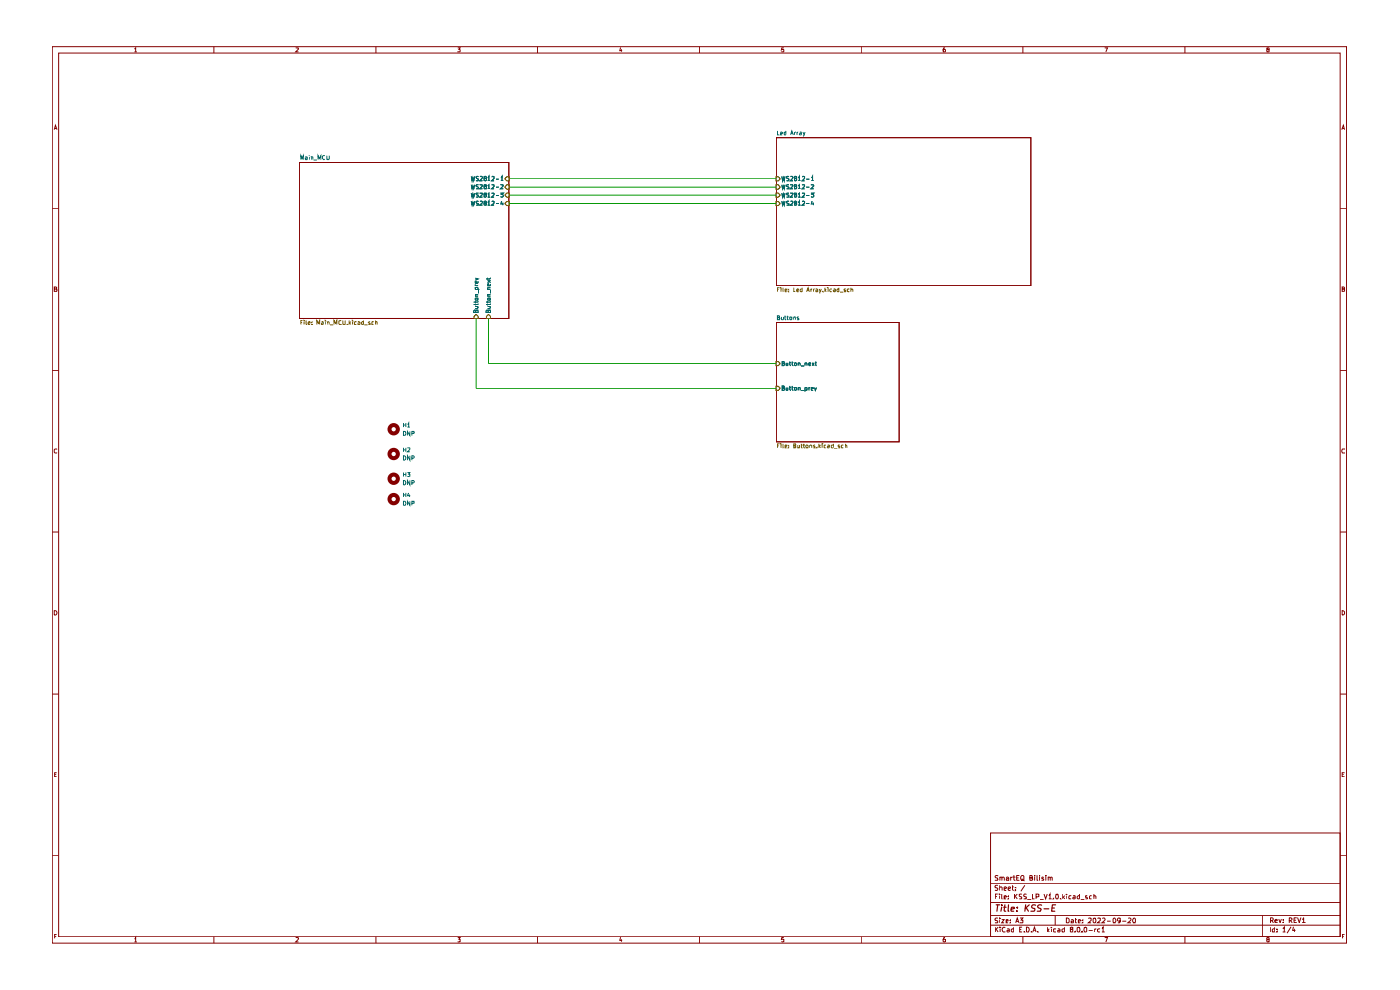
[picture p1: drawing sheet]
<svg xmlns="http://www.w3.org/2000/svg" width="297mm" height="210mm" viewBox="0 0 297 210" stroke-linecap="round" stroke-linejoin="round" font-family="sans-serif">
<g fill="none" stroke="#840000" stroke-width=".21">
<path d="M11.1 9.9h274.6v190.2h-274.6zM12.4 11.3h271.9v187.4h-271.9zM28.5 10.4l.3-.2v.8M28.5 11h.5M45.4 9.9v1.4M62.8 10.2h.4l.1 .2-.6 .6h.6M79.8 9.9v1.4M97.1 10.2h.5l-.2 .3 .2 .1v.3h-.5M114 9.9v1.4M131.7 10.1l-.2 .6h.5M131.9 10.4v.6M148.4 9.9v1.4"/>
<path d="M166.3 10.2h-.4l-.1 .4 .4-.1 .1 .4h-.5M182.7 9.9v1.4M200.5 10.2h-.3l-.1 .6v.2l.5-.1-.1-.4h-.4v.2M217 9.9v1.4M234.4 10.2h.5l-.3 .8M251.4 9.9v1.4M268.9 10.5l-.2-.2 .1-.1h.3l.1 .2-.5 .3 .1 .3 .4-.1v-.3l-.1-.1M11.5 27.5l.3-.9 .3 .9M11.6 27.3h.4M284.6 27.5l.4-.9 .2 .9M284.7 27.3h.5M11.1 44.3h1.3"/>
<path d="M284.3 44.3h1.4M11.1 78.6h1.3M11.5 61.3h.4l.1-.3-.5-.1v.9h.5l.1-.3-.3-.2M284.3 78.6h1.4M284.7 61.3h.5v-.3l-.1-.1h-.4v.9h.5v-.4l-.1-.1M12.1 95.3l-.4-.1-.2 .2v.5l.2 .2 .4-.1M285.2 95.3l-.4-.1-.2 .4 .2 .5 .4-.1M11.1 112.9h1.3M284.3 112.9h1.4M11.5 129.5a.48 .48 0 0 1 .6 .5 .48 .48 0 0 1-.6 .5zM284.7 129.5l.5 .3v.4l-.3 .3h-.2zM11.1 147.2h1.3"/>
<path d="M284.3 147.2h1.4M11.6 164.3h.3M12 163.9h-.4v.9h.4M210.1 176.7h74.2v22h-74.2zM284.7 164.3h.4M285.2 163.9h-.5v.9h.5M11.1 181.5h1.3M11.6 198.6h.3M12 198.2h-.4v.8M28.5 199.1l.3-.2v.9M28.5 199.8h.5M45.4 198.7v1.4"/>
<path d="M62.8 199l.4-.1 .1 .2-.6 .7h.6M79.8 198.7v1.4M97.1 198.9h.5l-.2 .3 .2 .1v.4h-.5M114 198.7v1.4M131.7 198.8l-.2 .7h.5M131.9 199.2v.6M148.4 198.7v1.4M166.3 198.9h-.4l-.1 .4h.5v.4h-.5M182.7 198.7v1.4M200.5 198.9h-.3a.72 .72 0 0 0 0 .9l.4-.1v-.4l-.4-.1-.1 .2M210.1 196.3h74.2M210.1 194.2h74.2"/>
<path d="M210.1 191.4h74.2M210.1 187.4h74.2M211.2 196.7v1M211.2 190.2h.3M211.3 197.1l.4 .6M211.7 194.8l-.4-.1-.2 .3 .1 .2 .5 .2v.3h-.6M211.7 189.6h-.5v1.1M211.7 187.9h-.5a.44 .44 0 0 0 0 .4 .44 .44 0 0 0 .5 .2l-.2 .4-.4-.1M211.7 185.8l-.4-.1-.2 .2v.1l.4 .2 .2 .3-.1 .2h-.5M211.7 196.7l-.5 .6M212 189.6v.1M212 190v.7"/>
<path d="M212.1 194.7v.1M212.1 188.3l.2-.2 .3 .2v.6M212.1 187.8v1.1M212.1 195.1v.6M212.1 186.1h.4v.6M212.1 186v.7M212.2 196.7v.1M212.2 197v.7M212.5 195.1h.5l-.5 .6h.5M212.5 189.6v1l.2 .1M212.5 186.2l.4-.2 .2 .2v.5M213 190.3l.5-.1-.1-.2-.4 .1v.6h.4"/>
<path d="M213 188.5l.5-.1-.1-.3-.4 .1v.6h.4M213.3 196.8a.51 .51 0 0 0-.7 .2 .51 .51 0 0 0 .2 .7l.5-.1M213.4 195.4l.5-.1-.1-.2-.4 .1v.5h.5M213.5 186.1l.3-.1 .2 .2v.5h-.5v-.3l.5-.1M213.7 197.1h.4v.6h-.4l-.1-.3 .5-.1M213.9 188.5l.5-.1v-.2l-.4-.1-.1 .2v.4l.1 .2 .4-.1M213.9 190.6v.1M213.9 190.1v.1M214.4 195.7h.1M214.4 195.2h.1M214.4 186v.7M214.7 188.1h.3"/>
<path d="M214.8 186l-.4 .2M214.8 187.8v.9l.2 .2M214.9 186h.4M215 196.7v1h-.3l-.2-.2v-.3l.3-.2 .2 .1M215.1 185.7v.9l.2 .1M215.2 189.6v1.1M215.4 188.7v.2M215.4 188.2v.1M215.4 190.2l.4 .5M215.5 195.7l.3-1 .3 1M215.6 195.5h.5M215.7 186.2h.3"/>
<path d="M215.8 189.6l-.6 .6M216.2 185.7h-.5v1h.5M216.3 197.2h.4M216.4 194.7h.6l-.3 .5h.3v.5h-.6M216.6 185.9l.2-.2 .4 .2-.1 .8h-.4l-.2-.3zM216.7 189.7h-.5v.4l.5 .2v.4h-.5M216.8 186.5l.5 .3M216.8 196.7h-.5v1h.5M217 198.7v1.4M217.2 197.6v.1M217.4 187.8l-.8 1.3M217.8 196.7a.59 .59 0 0 1 .5 .3 .59 .59 0 0 1-.1 .7h-.4z"/>
<path d="M217.8 189.7h-.6v.5h.5l.1 .3-.1 .2h-.5M217.9 190.8h.9M218.5 186.2l.5-.1v-.3l-.5-.1v1h.5l.1-.3-.3-.2M218.8 197.6v.1M219 189.6v1.1h.5M219.1 197.7l.4-1 .3 1M219.2 197.4h.5M219.5 185.7v.1M219.5 186v.7M219.8 190.2h.6v-.5l-.6-.1v1.1M220 185.7v1h.2M220.1 197.6v.1"/>
<path d="M220.5 185.7v.1M220.5 186v.7M220.6 190.8h.8M221.4 186.1h-.4v.3l.4 .2v.1h-.4M221.5 189.6l.3 1.1 .4-1.1M221.9 185.7v.1M221.9 186v.7M222.2 196.7v1M222.3 197.4l.3 .3M222.4 186.1l.2-.1 .2 .2v.5M222.4 186v.7M222.5 190l.3-.4v1.1"/>
<path d="M222.5 190.7h.6M222.6 197l-.4 .4M222.8 186.2l.2-.2 .2 .1v.6M223.1 196.7v.1M223.1 197v.7M223.5 190.6v.1M223.9 194.2v2.1M224 197.1h-.5v.5l.5 .1M224 189.7l.2-.1a.53 .53 0 0 1 .3 .6 .53 .53 0 0 1-.4 .5l-.2-.4zM224.4 197.1l.3-.1 .2 .2v.5h-.5v-.3l.5-.1M225 190.6v.1M225.5 189.6v1.1"/>
<path d="M225.5 190.3l.4 .4M225.8 196.7v1h-.4l-.1-.5 .2-.2 .3 .1M225.9 190l-.4 .4M226.2 194.7l.6 .3v.6l-.2 .1h-.4zM226.3 189.6v.1M226.3 190v.7M227.2 195.2l.4-.1 .1 .1v.5h-.5v-.3l.5-.1M227.2 197.1l-.1-.1v-.2h.5l-.1 .3-.4 .1v.4l.4 .1 .1-.5-.2-.1M227.2 190.1l-.3-.1-.2 .2 .1 .5h.4M227.7 190.1h.4v.6h-.4v-.4l.4-.1M228.1 197.6v.1M228.1 195.1h.3"/>
<path d="M228.2 194.7v1h.2M228.5 196.8l.3-.1a.53 .53 0 0 1 .3 .5 .53 .53 0 0 1-.4 .5l-.2-.2zM228.8 195.4l.5-.1-.2-.2-.3 .1v.5h.4M229 189.6v1.1h-.3l-.2-.5 .3-.2 .2 .1M229.3 190.8h.7M229.5 197.6v.1M229.7 195.7h.1M229.7 195.2h.1M230 196.8l.3-.1 .2 .1v.7l-.1 .2-.4-.1zM230.6 190.1l-.2-.1-.1 .3h.2l.2 .3-.4 .1M230.9 194.8h.6v.4l-.6 .5h.6M231 197.4h.8"/>
<path d="M231.6 190.1l-.3-.1-.2 .2v.4l.5 .1M232 194.8l.2-.1a.53 .53 0 0 1 .3 .6 .53 .53 0 0 1-.4 .4l-.2-.1zM232.1 190.2l.1-.2 .3 .2v.5M232.1 189.6v1.1M232.2 197v.7M232.6 197l-.4 .2M232.8 194.8h.6v.4l-.6 .5h.6M233.3 197.1l-.2-.1-.3 .2v.3l.2 .2h.3M233.8 196.9l.2-.2v1M233.8 197.7h.6M233.8 194.8l.5-.1 .1 .4-.6 .6h.6M234.4 198.9h.5l-.3 .9"/>
<path d="M234.9 195.4h.7M236.2 194.8l.3-.1 .2 .5-.1 .5h-.4l-.1-.1zM237.7 195.2l-.2 .2-.4-.1v-.5h.6v.8l-.2 .1h-.4M238.1 195.4h.8M239.3 194.8a.33 .33 0 0 1 .5 0 .33 .33 0 0 1 .1 .4l-.6 .5h.6M240.5 194.7l.4 .3-.1 .7h-.4l-.1-.3zM251.4 198.7v1.4M267.8 194.2v4.5M268.9 199.3l-.2-.2 .1-.2h.3l.1 .3-.4 .1-.1 .2 .2 .3 .3-.1v-.3l-.1-.1M269.5 196.7v1M269.5 195.3l.5-.1v-.4l-.5-.1v1M269.8 195.3l.3 .4"/>
<path d="M270.4 196.7v1h-.4l-.1-.5 .3-.2 .2 .1M270.5 195.4l.5-.1v-.2l-.4-.1-.1 .2v.5h.5M270.9 197.6v.1M270.9 197.1v.1M271.3 195l.3 .7 .2-.7M272.1 196.9l.4-.2v1M272.1 197.7h.6M272.2 195.6v.1M272.2 195.1v.1M273.5 195.3h.3l.3-.3-.1-.2-.5-.1v1M273.8 195.3l.3 .4M273.9 196.6l-.9 1.3"/>
<path d="M274.4 196.6l-.2 .8h.6M274.5 195.2h.4M274.7 197v.7M275 194.7h-.5v1h.5M275.3 194.7l.3 1 .4-1M276.3 195l.3-.3v1M276.3 195.7h.6M284.3 181.5h1.4M284.8 198.6h.3M285.2 198.2h-.4v.8"/>
</g>
<g fill="none" stroke="#840000" stroke-width=".25">
<path d="M211.3 191.9h.8M211.7 191.9l-.2 1.4M212.5 191.9v.2M212.5 192.4l-.2 .9M212.9 192.4h.5M213.2 191.9l-.2 1.2 .1 .2h.3M213.9 191.9v1.4h.1M214.5 192.9l.7-.2-.1-.3h-.5l-.1 .7v.2h.5M215.7 193.2v.1M215.8 192.4v.2M217.6 191.9l-.2 1.4M217.7 192.5l.5 .8"/>
<path d="M218.3 191.9l-.8 .8M219.7 192l-.6-.1-.2 .3a.59 .59 0 0 0 .6 .6l-.1 .5h-.7M221 192a.6 .6 0 0 0-.9 .2l.1 .3 .5 .2 .2 .2-.2 .4h-.7M221.5 192.8h1M223.2 192.6h.5M223.9 191.9h-.6l-.2 1.4h.7"/>
</g>
<path d="M164.7 76.7h.4l.4 .4-.4 .4h-.4z" fill="#fff"/>
<path d="M164.7 76.7h.4l.4 .4-.4 .4h-.4z" fill="none" stroke="#725600" stroke-width=".21"/>
<g fill="none" stroke="#006464" stroke-width=".21">
<path d="M165.9 77.1l.5-.1-.1-.3h-.4v.8h.4l.1-.1v-.3h-.2M166.8 77v.5h.3M167.1 77v.5M167.5 77h.3M167.5 76.7v.7l.3 .1M168 77h.3M168.1 76.7v.7l.2 .1M168.6 77h.2l.2 .1-.2 .4h-.2zM169.3 77h.3l.2 .1v.4M169.3 77v.5M169.9 77.6h.7M170.8 77h.2l.2 .1v.4"/>
<path d="M170.8 77v.5M171.5 77.3l.5-.1-.1-.2-.4 .1v.3l.2 .1h.3M172.3 77l.4 .5M172.7 77l-.4 .5M172.9 77h.3M173.1 76.7v.8h.1"/>
</g>
<path d="M164.7 82h.4l.4 .4-.4 .4h-.4z" fill="#fff"/>
<path d="M164.7 82h.4l.4 .4-.4 .4h-.4z" fill="none" stroke="#725600" stroke-width=".21"/>
<g fill="none" stroke="#006464" stroke-width=".21">
<path d="M165.9 82.3h.4l.1-.3-.5-.1v.9h.4l.1-.3-.2-.2M166.8 82.2v.5h.3M167.1 82.2v.6M167.5 82.2h.3M167.5 81.9v.7l.3 .2M168 82.2h.3M168.1 81.9v.7l.2 .2M168.6 82.2h.3l.1 .2-.2 .4-.2-.1zM169.3 82.3h.5v.5M169.3 82.2v.6M169.9 82.9h.7M170.8 82.7h.4l-.1-.5h-.3v.9"/>
<path d="M171.6 82.2v.6M171.9 82.2l-.3 .2M172.1 82.5l.4-.1v-.2h-.4v.5h.4M172.8 82.2l.2 .6 .2-.6"/>
</g>
<g fill="#fff">
<path d="M164.6 68.4h26.1v25.3h-26.1z"/>
<path d="M164.7 37.5h.4l.4 .4-.4 .4h-.4z"/>
</g>
<path d="M164.7 37.5h.4l.4 .4-.4 .4h-.4z" fill="none" stroke="#725600" stroke-width=".21"/>
<path d="M165.9 37.4l.1 .9 .2-.6 .2 .6 .1-.9M167.4 37.5h-.5v.3l.5 .3-.2 .2h-.3M167.7 37.5l.4-.1 .1 .3-.6 .6h.6M168.7 37.8v-.4l.3 .1v.3h-.4l.1 .5h.3v-.4l-.2-.1M169.3 37.7l.3-.3v.9M169.3 38.3h.5M170.2 37.5h.5v.3l-.5 .5h.5M171 38h.7M172.1 37.7l.3-.3v.9M172.1 38.3h.5" fill="none" stroke="#006464" stroke-width=".21"/>
<path d="M164.7 42.8h.4l.4 .4-.4 .4h-.4z" fill="#fff"/>
<path d="M164.7 42.8h.4l.4 .4-.4 .4h-.4z" fill="none" stroke="#725600" stroke-width=".21"/>
<path d="M165.9 42.7l.1 .8 .2-.6 .2 .6 .1-.8M167.4 42.8h-.5v.2l.5 .3-.1 .2h-.4M167.7 42.8l.4-.1 .1 .2-.6 .6h.6M168.7 43.1v-.4l.3 .1v.2l-.4 .1v.4h.3l.1-.3-.2-.1M169.3 42.9l.3-.2v.8M169.3 43.5h.5M170.2 42.8h.5v.3l-.5 .4h.5M171 43.2h.7M172.3 42.7l-.2 .6h.5M172.5 43v.5" fill="none" stroke="#006464" stroke-width=".21"/>
<path d="M164.7 41h.4l.4 .4-.4 .4h-.4z" fill="#fff"/>
<path d="M164.7 41h.4l.4 .4-.4 .4h-.4z" fill="none" stroke="#725600" stroke-width=".21"/>
<path d="M165.9 41l.1 .8 .2-.7 .2 .7 .1-.8M167.4 41l-.5 .1v.1l.4 .2 .1 .3-.2 .1-.3-.1M167.7 41.1l.4-.1 .1 .1-.6 .7h.6M168.7 41.3l-.1-.3h.3l.1 .2-.4 .1 .1 .5 .3-.1v-.3l-.2-.1M169.3 41.1l.3-.1v.8M169.3 41.8h.5M170.2 41.1h.5v.2l-.5 .5h.5M171 41.5h.7M172 41h.6l-.3 .2 .3 .2v.3l-.1 .1-.5-.1" fill="none" stroke="#006464" stroke-width=".21"/>
<path d="M164.7 39.2h.4l.4 .5-.4 .4h-.4z" fill="#fff"/>
<path d="M164.7 39.2h.4l.4 .5-.4 .4h-.4z" fill="none" stroke="#725600" stroke-width=".21"/>
<path d="M165.9 39.2l.1 .8 .2-.6 .2 .6 .1-.8M167.4 39.2l-.5 .1v.2l.5 .3-.1 .2h-.4M167.7 39.3l.4-.1 .1 .2-.6 .6h.6M168.7 39.5l-.1-.3h.3l.1 .2-.4 .2v.4h.3l.1-.4-.2-.1M169.3 39.4l.3-.2v.8M170.2 39.3h.5v.2l-.5 .5h.5M171 39.7h.7M172.1 39.3l.4-.1 .1 .2-.6 .6h.6M169.3 40h.5" fill="none" stroke="#006464" stroke-width=".21"/>
<g fill="#fff">
<path d="M164.6 29.2h54v31.4h-54z"/>
<path d="M107.5 42.8h.4v.8h-.4l-.4-.4z"/>
</g>
<path d="M107.5 42.8h.4v.8h-.4l-.4-.4z" fill="none" stroke="#725600" stroke-width=".21"/>
<path d="M100 42.7l.2 .8 .1-.6 .2 .6 .2-.8M101.5 42.8l-.3-.1-.2 .1 .1 .3 .4 .2-.1 .2h-.4M101.8 42.8l.4-.1 .2 .2-.6 .6h.6M102.9 43.1l-.2-.1v-.2l.3-.1 .2 .2-.5 .3 .1 .3h.3l.1-.3-.2-.1M103.5 42.9l.2-.2v.8M103.5 43.5h.5M104.3 42.8h.5v.3l-.5 .4h.5M105.2 43.2h.6M106.4 42.7l-.1 .6h.5M106.7 43v.5" fill="none" stroke="#006464" stroke-width=".21"/>
<path d="M103.6 66.7l.4 .4v.5h-.8v-.5z" fill="#fff"/>
<path d="M103.6 66.7l.4 .4v.5h-.8v-.5z" fill="none" stroke="#725600" stroke-width=".21"/>
<g fill="none" stroke="#006464" stroke-width=".21">
<path d="M103.5 58.9v.4M103.5 59.4l.5 .5M104 58.9l-.1 .3h-.8M104 59.4l-.5 .5M103.5 65h.5M103.5 63.9v.4M103.5 64.4v.4M103.5 62.8h.5M103.5 61.4h.5M103.5 65.9l.1-.1h.4v.1v.4h-.9v-.4l.2-.1 .2 .1v.4M103.5 63.2h.5v.5h-.5zM104 65v.3l-.1 .1h-.4"/>
<path d="M104 60.3v.3h-.5v-.3l.1-.1 .1 .4M104 64.4v.2h-.9M104 63.9v.2h-.9M104 62.5h-.5v.3M104 61h-.5v.4M104 61.5v.7"/>
</g>
<path d="M101 66.7l.4 .4v.5h-.8v-.5z" fill="#fff"/>
<path d="M101 66.7l.4 .4v.5h-.8v-.5z" fill="none" stroke="#725600" stroke-width=".21"/>
<g fill="none" stroke="#006464" stroke-width=".21">
<path d="M100.8 59l.6 .2-.6 .2M101.3 59.7l.1 .2-.1 .2h-.4l-.1-.4h.2l.1 .4M100.8 63.3l.5-.1 .1 .3-.1 .2h-.4zM100.8 60.4l.2 .2M100.8 65h.6M100.8 63.9v.4M100.8 64.4v.4M100.8 62.8h.6M100.8 60.6h.6M100.9 65.9l.1-.1h.3l.1 .1v.4h-.9v-.4l.2-.1 .2 .1v.4M101.3 65l.1 .3-.1 .1h-.5M101.3 61.4l.1-.3-.1-.1h-.5v.4h.9"/>
<path d="M101.4 64.4l-.1 .2h-.8M101.4 63.9l-.1 .2h-.8M101.4 62.5h-.6l.1 .3M101.5 61.5v.7"/>
</g>
<path d="M107.5 37.5h.4v.8h-.4l-.4-.4z" fill="#fff"/>
<path d="M107.5 37.5h.4v.8h-.4l-.4-.4z" fill="none" stroke="#725600" stroke-width=".21"/>
<path d="M100 37.4l.2 .9 .1-.6 .2 .6 .2-.9M101.5 37.5l-.3-.1-.2 .2 .1 .2 .4 .3-.2 .2h-.3M101.8 37.5l.4-.1 .2 .3-.6 .6h.6M102.9 37.8h-.2v-.3l.3-.1 .2 .3-.5 .2v.4h.2l.3-.1-.2-.4M103.5 37.7l.2-.3v.9M103.5 38.3h.5M104.3 37.5h.5v.3l-.5 .5h.5M105.2 38h.6M106.3 37.7l.2-.3v.9M106.3 38.3h.5" fill="none" stroke="#006464" stroke-width=".21"/>
<path d="M107.5 39.2h.4v.9h-.4l-.4-.4z" fill="#fff"/>
<path d="M107.5 39.2h.4v.9h-.4l-.4-.4z" fill="none" stroke="#725600" stroke-width=".21"/>
<path d="M100 39.2l.2 .8 .1-.6 .2 .6 .2-.8M101.5 39.2h-.4l-.1 .2 .5 .5-.1 .1h-.4M101.8 39.3l.5-.1 .1 .2-.6 .6h.6M102.9 39.5l-.2-.2 .4-.1v.3l-.4 .1 .1 .4h.3l.1-.1-.2-.4M103.5 39.4l.2-.2v.8M104.3 39.3h.5v.2l-.5 .5h.5M105.2 39.7h.6M106.3 39.3l.4-.1 .1 .2-.6 .6h.6M103.5 40h.5" fill="none" stroke="#006464" stroke-width=".21"/>
<path d="M107.5 41h.4v.8h-.4l-.4-.4z" fill="#fff"/>
<path d="M107.5 41h.4v.8h-.4l-.4-.4z" fill="none" stroke="#725600" stroke-width=".21"/>
<path d="M100 41l.2 .8 .1-.7 .2 .7 .2-.8M101.5 41l-.5 .1 .1 .2 .4 .3-.2 .2-.3-.1M101.8 41.1l.5-.1 .1 .1-.6 .7h.6M102.9 41.3l-.2-.2 .4-.1 .1 .1-.5 .3v.3l.2 .1 .3-.1-.2-.4M103.5 41.1l.2-.1v.8M103.5 41.8h.5M104.3 41.1h.5v.2l-.5 .5h.5M105.2 41.5h.6M106.2 41h.6l-.4 .2 .4 .2v.3l-.2 .1-.4-.1" fill="none" stroke="#006464" stroke-width=".21"/>
<path d="M63.5 34.4h44.4v33.1h-44.4z" fill="#fff"/>
<path d="M63.5 34.5h44.4v33.1h-44.4zM164.7 29.2h54v31.4h-54zM164.7 68.4h26v25.3h-26z" fill="none" stroke="#840000" stroke-width=".21"/>
<path d="M164.7 76.7h.4l.4 .4-.4 .4h-.4z" fill="#fff"/>
<path d="M164.7 76.7h.4l.4 .4-.4 .4h-.4z" fill="none" stroke="#725600" stroke-width=".21"/>
<g fill="none" stroke="#006464" stroke-width=".21">
<path d="M165.9 77.1l.5-.1-.1-.3h-.4v.8h.4l.1-.1v-.3h-.2M166.8 77v.5h.3M167.1 77v.5M167.5 77h.3M167.5 76.7v.7l.3 .1M168 77h.3M168.1 76.7v.7l.2 .1M168.6 77h.2l.2 .1-.2 .4h-.2zM169.3 77h.3l.2 .1v.4M169.3 77v.5M169.9 77.6h.7M170.8 77h.2l.2 .1v.4"/>
<path d="M170.8 77v.5M171.5 77.3l.5-.1-.1-.2-.4 .1v.3l.2 .1h.3M172.3 77l.4 .5M172.7 77l-.4 .5M172.9 77h.3M173.1 76.7v.8h.1"/>
</g>
<path d="M164.7 82h.4l.4 .4-.4 .4h-.4z" fill="#fff"/>
<path d="M164.7 82h.4l.4 .4-.4 .4h-.4z" fill="none" stroke="#725600" stroke-width=".21"/>
<g fill="none" stroke="#006464" stroke-width=".21">
<path d="M165.9 82.3h.4l.1-.3-.5-.1v.9h.4l.1-.3-.2-.2M166.8 82.2v.5h.3M167.1 82.2v.6M167.5 82.2h.3M167.5 81.9v.7l.3 .2M168 82.2h.3M168.1 81.9v.7l.2 .2M168.6 82.2h.3l.1 .2-.2 .4-.2-.1zM169.3 82.3h.5v.5M169.3 82.2v.6M169.9 82.9h.7M170.8 82.7h.4l-.1-.5h-.3v.9"/>
<path d="M171.6 82.2v.6M171.9 82.2l-.3 .2M172.1 82.5l.4-.1v-.2h-.4v.5h.4M172.8 82.2l.2 .6 .2-.6"/>
</g>
<path d="M164.7 68.4h26v25.3h-26z" fill="none" stroke="#840000" stroke-width=".21"/>
<path d="M164.7 37.5h.4l.4 .4-.4 .4h-.4z" fill="#fff"/>
<path d="M164.7 37.5h.4l.4 .4-.4 .4h-.4z" fill="none" stroke="#725600" stroke-width=".21"/>
<path d="M165.9 37.4l.1 .9 .2-.6 .2 .6 .1-.9M167.4 37.5h-.5v.3l.5 .3-.2 .2h-.3M167.7 37.5l.4-.1 .1 .3-.6 .6h.6M168.7 37.8v-.4l.3 .1v.3h-.4l.1 .5h.3v-.4l-.2-.1M169.3 37.7l.3-.3v.9M169.3 38.3h.5M170.2 37.5h.5v.3l-.5 .5h.5M171 38h.7M172.1 37.7l.3-.3v.9M172.1 38.3h.5" fill="none" stroke="#006464" stroke-width=".21"/>
<path d="M164.7 42.8h.4l.4 .4-.4 .4h-.4z" fill="#fff"/>
<path d="M164.7 42.8h.4l.4 .4-.4 .4h-.4z" fill="none" stroke="#725600" stroke-width=".21"/>
<path d="M165.9 42.7l.1 .8 .2-.6 .2 .6 .1-.8M167.4 42.8h-.5v.2l.5 .3-.1 .2h-.4M167.7 42.8l.4-.1 .1 .2-.6 .6h.6M168.7 43.1v-.4l.3 .1v.2l-.4 .1v.4h.3l.1-.3-.2-.1M169.3 42.9l.3-.2v.8M169.3 43.5h.5M170.2 42.8h.5v.3l-.5 .4h.5M171 43.2h.7M172.3 42.7l-.2 .6h.5M172.5 43v.5" fill="none" stroke="#006464" stroke-width=".21"/>
<path d="M164.7 41h.4l.4 .4-.4 .4h-.4z" fill="#fff"/>
<path d="M164.7 41h.4l.4 .4-.4 .4h-.4z" fill="none" stroke="#725600" stroke-width=".21"/>
<path d="M165.9 41l.1 .8 .2-.7 .2 .7 .1-.8M167.4 41l-.5 .1v.1l.4 .2 .1 .3-.2 .1-.3-.1M167.7 41.1l.4-.1 .1 .1-.6 .7h.6M168.7 41.3l-.1-.3h.3l.1 .2-.4 .1 .1 .5 .3-.1v-.3l-.2-.1M169.3 41.1l.3-.1v.8M169.3 41.8h.5M170.2 41.1h.5v.2l-.5 .5h.5M171 41.5h.7M172 41h.6l-.3 .2 .3 .2v.3l-.1 .1-.5-.1" fill="none" stroke="#006464" stroke-width=".21"/>
<path d="M164.7 39.2h.4l.4 .5-.4 .4h-.4z" fill="#fff"/>
<path d="M164.7 39.2h.4l.4 .5-.4 .4h-.4z" fill="none" stroke="#725600" stroke-width=".21"/>
<path d="M165.9 39.2l.1 .8 .2-.6 .2 .6 .1-.8M167.4 39.2l-.5 .1v.2l.5 .3-.1 .2h-.4M167.7 39.3l.4-.1 .1 .2-.6 .6h.6M168.7 39.5l-.1-.3h.3l.1 .2-.4 .2v.4h.3l.1-.4-.2-.1M169.3 39.4l.3-.2v.8M170.2 39.3h.5v.2l-.5 .5h.5M171 39.7h.7M172.1 39.3l.4-.1 .1 .2-.6 .6h.6M169.3 40h.5" fill="none" stroke="#006464" stroke-width=".21"/>
<path d="M164.7 29.2h54v31.4h-54z" fill="none" stroke="#840000" stroke-width=".21"/>
<path d="M107.5 42.8h.4v.8h-.4l-.4-.4z" fill="#fff"/>
<path d="M107.5 42.8h.4v.8h-.4l-.4-.4z" fill="none" stroke="#725600" stroke-width=".21"/>
<path d="M100 42.7l.2 .8 .1-.6 .2 .6 .2-.8M101.5 42.8l-.3-.1-.2 .1 .1 .3 .4 .2-.1 .2h-.4M101.8 42.8l.4-.1 .2 .2-.6 .6h.6M102.9 43.1l-.2-.1v-.2l.3-.1 .2 .2-.5 .3 .1 .3h.3l.1-.3-.2-.1M103.5 42.9l.2-.2v.8M103.5 43.5h.5M104.3 42.8h.5v.3l-.5 .4h.5M105.2 43.2h.6M106.4 42.7l-.1 .6h.5M106.7 43v.5" fill="none" stroke="#006464" stroke-width=".21"/>
<path d="M103.6 66.7l.4 .4v.5h-.8v-.5z" fill="#fff"/>
<path d="M103.6 66.7l.4 .4v.5h-.8v-.5z" fill="none" stroke="#725600" stroke-width=".21"/>
<g fill="none" stroke="#006464" stroke-width=".21">
<path d="M103.5 58.9v.4M103.5 59.4l.5 .5M104 58.9l-.1 .3h-.8M104 59.4l-.5 .5M103.5 65h.5M103.5 63.9v.4M103.5 64.4v.4M103.5 62.8h.5M103.5 61.4h.5M103.5 65.9l.1-.1h.4v.1v.4h-.9v-.4l.2-.1 .2 .1v.4M103.5 63.2h.5v.5h-.5zM104 65v.3l-.1 .1h-.4"/>
<path d="M104 60.3v.3h-.5v-.3l.1-.1 .1 .4M104 64.4v.2h-.9M104 63.9v.2h-.9M104 62.5h-.5v.3M104 61h-.5v.4M104 61.5v.7"/>
</g>
<path d="M101 66.7l.4 .4v.5h-.8v-.5z" fill="#fff"/>
<path d="M101 66.7l.4 .4v.5h-.8v-.5z" fill="none" stroke="#725600" stroke-width=".21"/>
<g fill="none" stroke="#006464" stroke-width=".21">
<path d="M100.8 59l.6 .2-.6 .2M101.3 59.7l.1 .2-.1 .2h-.4l-.1-.4h.2l.1 .4M100.8 63.3l.5-.1 .1 .3-.1 .2h-.4zM100.8 60.4l.2 .2M100.8 65h.6M100.8 63.9v.4M100.8 64.4v.4M100.8 62.8h.6M100.8 60.6h.6M100.9 65.9l.1-.1h.3l.1 .1v.4h-.9v-.4l.2-.1 .2 .1v.4M101.3 65l.1 .3-.1 .1h-.5M101.3 61.4l.1-.3-.1-.1h-.5v.4h.9"/>
<path d="M101.4 64.4l-.1 .2h-.8M101.4 63.9l-.1 .2h-.8M101.4 62.5h-.6l.1 .3M101.5 61.5v.7"/>
</g>
<path d="M107.5 37.5h.4v.8h-.4l-.4-.4z" fill="#fff"/>
<path d="M107.5 37.5h.4v.8h-.4l-.4-.4z" fill="none" stroke="#725600" stroke-width=".21"/>
<path d="M100 37.4l.2 .9 .1-.6 .2 .6 .2-.9M101.5 37.5l-.3-.1-.2 .2 .1 .2 .4 .3-.2 .2h-.3M101.8 37.5l.4-.1 .2 .3-.6 .6h.6M102.9 37.8h-.2v-.3l.3-.1 .2 .3-.5 .2v.4h.2l.3-.1-.2-.4M103.5 37.7l.2-.3v.9M103.5 38.3h.5M104.3 37.5h.5v.3l-.5 .5h.5M105.2 38h.6M106.3 37.7l.2-.3v.9M106.3 38.3h.5" fill="none" stroke="#006464" stroke-width=".21"/>
<path d="M107.5 39.2h.4v.9h-.4l-.4-.4z" fill="#fff"/>
<path d="M107.5 39.2h.4v.9h-.4l-.4-.4z" fill="none" stroke="#725600" stroke-width=".21"/>
<path d="M100 39.2l.2 .8 .1-.6 .2 .6 .2-.8M101.5 39.2h-.4l-.1 .2 .5 .5-.1 .1h-.4M101.8 39.3l.5-.1 .1 .2-.6 .6h.6M102.9 39.5l-.2-.2 .4-.1v.3l-.4 .1 .1 .4h.3l.1-.1-.2-.4M103.5 39.4l.2-.2v.8M104.3 39.3h.5v.2l-.5 .5h.5M105.2 39.7h.6M106.3 39.3l.4-.1 .1 .2-.6 .6h.6M103.5 40h.5" fill="none" stroke="#006464" stroke-width=".21"/>
<path d="M107.5 41h.4v.8h-.4l-.4-.4z" fill="#fff"/>
<g fill="none" stroke="#725600" stroke-width=".21">
<path d="M107.5 41h.4v.8h-.4l-.4-.4zM63.8 68.4h.3M64.2 68h-.4v.8M64.5 68v.1M64.5 68.2v.6M64.9 68v.7l.2 .1M65.4 68.6l.4-.1-.1-.3-.3 .2v.3l.4 .1M66.1 68.7v.1M66.1 68.3v.1M67.2 68.8v-.8l.4 .6 .2-.6v.8M68.2 68.3h.4v.5h-.4v-.2l.4-.1M69 68v.1"/>
<path d="M69 68.2v.6M69.4 68.3l.3-.1 .1 .2v.4M69.4 68.2v.6M70 68.9h.7M70.9 68.8v-.8l.3 .6 .3-.6v.8M72.4 68.1l-.3-.1-.2 .2v.5l.1 .1 .4-.1M72.7 68l.1 .8 .4-.1v-.7M73.7 68.7v.1M74.1 68v.8M74.2 68.5l.2 .3M74.4 68.2l-.3 .4M74.8 68v.1"/>
<path d="M74.8 68.2v.6M75.6 68.3h-.4v.4l.4 .1M75.9 68.3l.3-.1 .2 .2v.4h-.5l.1-.3h.4M77.1 68v.8h-.3l-.1-.4 .2-.2 .2 .1M77.3 68.9h.7M78.5 68.3l-.2-.1-.2 .2 .5 .3-.5 .1M79.2 68.3h-.3v.5h.3M79.7 68.3h.3v.5M79.7 68v.8M164.9 61.5h.3M165.3 61h-.4v.9M165.7 61v.1"/>
<path d="M165.7 61.3v.6M166.1 61l.1 .9M166.5 61.6l.4-.1-.1-.2-.3 .1v.4h.4M167.3 61.8v.1M167.3 61.4v.1M168.4 61v.9h.3M169 61.6l.4-.1-.1-.2-.3 .2v.2l.2 .2 .2-.1M170.2 61.4l-.3-.1-.1 .2 .1 .4 .3-.1M170.2 61v.9M171.1 61.9l.3-.9 .3 .9M171.2 61.6h.4M172 61.3v.6"/>
<path d="M172.3 61.3l-.3 .2M172.5 61.3v.6M172.8 61.3l-.3 .2M173.1 61.4l.2-.1 .2 .2v.4M173.5 61.5l-.4 .1v.3l.4-.1M173.8 61.3l.2 .6M174.2 61.3l-.4 .8M174.6 61.8v.1M175 61v.9M175.1 61.5l.2 .4M175.3 61.3l-.3 .3M175.7 61v.1"/>
<path d="M175.7 61.3v.6M176.4 61.4l-.2-.1-.2 .2 .2 .4 .2-.1M176.9 61.4h.3v.5M177.2 61.5l-.4 .1 .1 .3 .3-.1M178 61.4l-.3-.1-.2 .2 .2 .4 .3-.1M178 61v.9M178.2 62h.7M179.3 61.4h-.2v.2l.3 .1-.1 .2-.2-.1M180.2 61.4h-.5v.4h.5M180.5 61.4l.3-.1 .1 .2v.4M180.5 61v.9M164.9 94.6h.3"/>
<path d="M165.3 94.1h-.4v.9M165.7 94.1v.1M165.7 94.4v.6M166.1 94.1l.1 .9M166.5 94.7h.4l-.1-.3-.3 .1v.5h.4M167.3 94.9v.1M167.3 94.5v.1M168.4 94.6l.4-.2-.1-.3h-.3v.9h.3l.1-.3-.1-.1M169.2 94.4v.6l.4-.1M169.6 94.4v.6M169.9 94.4h.4M170 94.1v.8l.3 .1"/>
<path d="M170.4 94.4h.4M170.5 94.1v.8l.3 .1M170.9 94.6l.2-.2 .3 .2v.4h-.4zM171.8 94.5l.2-.1 .2 .2v.4M171.8 94.4v.6M172.9 94.5l-.2-.1-.2 .2 .4 .1v.3h-.4M173.3 94.9v.1M173.7 94.1v.9M173.8 94.7l.3 .3M174.1 94.4l-.4 .3M174.4 94.1v.1M174.4 94.4v.6"/>
<path d="M175.2 94.5h-.4v.4l.4 .1M175.6 94.5h.3v.5h-.3l-.1-.2 .2-.1h.2M176.8 94.1v.9h-.4v-.5h.4M176.9 95.1h.7M178.1 94.5h-.3l.1 .2h.2v.3h-.3M178.9 94.5l-.3-.1-.1 .2 .1 .4h.3M179.3 94.5l.2-.1 .2 .2v.4M179.3 94.1v.9"/>
</g>
<g fill="none" stroke="#006464" stroke-width=".21">
<path d="M63.8 33.9v-.9l.3 .6 .2-.6v.9M64.8 33.3l.4 .1v.5M65.2 33.4l-.4 .1v.4l.4-.1M65.6 33h.1M65.6 33.3v.6M66 33.4h.4v.5M66 33.3v.6M66.5 33.9h.7M67.5 33.9v-.9l.2 .6 .4-.6v.9M68.9 33h-.3l-.2 .2v.4l.3 .3 .2-.1M69.3 33v.8l.2 .1 .3-.2v-.7M164.9 27.8v.8h.4"/>
<path d="M165.6 28.4l.4-.1-.1-.3-.3 .1v.5h.3M166.7 27.8v.8h-.3v-.5h.3M167.7 28.6l.3-.8 .3 .8M167.8 28.4h.4M168.6 28v.6M168.8 28l-.2 .2M169.1 28v.6M169.3 28l-.2 .2M169.7 28.1h.3v.5h-.3l-.1-.2 .2-.1h.2M170.3 28l.3 .6M170.8 28l-.3 .8-.2 .1M100 41l.2 .8 .1-.7 .2 .7 .2-.8"/>
<path d="M101.5 41l-.5 .1 .1 .2 .4 .3-.2 .2-.3-.1M101.8 41.1l.5-.1 .1 .1-.6 .7h.6M102.9 41.3l-.2-.2 .4-.1 .1 .1-.5 .3v.3l.2 .1 .3-.1-.2-.4M103.5 41.1l.2-.1v.8M103.5 41.8h.5M104.3 41.1h.5v.2l-.5 .5h.5M105.2 41.5h.6M106.2 41h.6l-.4 .2 .4 .2v.3l-.2 .1-.4-.1M164.9 67.4l.4-.1v-.2l-.4-.1v.8h.4l.1-.2-.2-.2M165.8 67.2v.5h.4M166.2 67.2v.6M166.4 67.2h.4"/>
<path d="M166.5 67v.7l.3 .1M167 67.2h.3M167 67v.7l.3 .1M167.5 67.3h.5l-.1 .5-.4-.1zM168.4 67.3l.3-.1v.6M168.4 67.2v.6M169.4 67.3l-.2-.1-.1 .2 .4 .3-.4 .1"/>
</g>
<path d="M63.5 34.5h44.4v33.1h-44.4z" fill="none" stroke="#840000" stroke-width=".21"/>
<g fill="none" stroke="#840000" stroke-width=".85">
<circle cx="83.5" cy="96.3" r=".89"/>
<circle cx="83.5" cy="91.1" r=".89"/>
<circle cx="83.5" cy="101.6" r=".89"/>
<circle cx="83.5" cy="105.9" r=".89"/>
</g>
<path d="M107.9 39.7h56.8M107.9 37.9h56.8M107.9 41.4h56.8M107.9 43.2h56.8M101 67.6v14.8h63.7M103.6 67.6v9.5h61.1" fill="none" stroke="#009600" stroke-width=".21"/>
<path d="M164.7 76.7h.4l.4 .4-.4 .4h-.4z" fill="#fff"/>
<path d="M164.7 76.7h.4l.4 .4-.4 .4h-.4z" fill="none" stroke="#725600" stroke-width=".21"/>
<g fill="none" stroke="#006464" stroke-width=".21">
<path d="M165.9 77.1l.5-.1-.1-.3h-.4v.8h.4l.1-.1v-.3h-.2M166.8 77v.5h.3M167.1 77v.5M167.5 77h.3M167.5 76.7v.7l.3 .1M168 77h.3M168.1 76.7v.7l.2 .1M168.6 77h.2l.2 .1-.2 .4h-.2zM169.3 77h.3l.2 .1v.4M169.3 77v.5M169.9 77.6h.7M170.8 77h.2l.2 .1v.4"/>
<path d="M170.8 77v.5M171.5 77.3l.5-.1-.1-.2-.4 .1v.3l.2 .1h.3M172.3 77l.4 .5M172.7 77l-.4 .5M172.9 77h.3M173.1 76.7v.8h.1"/>
</g>
<path d="M164.7 82h.4l.4 .4-.4 .4h-.4z" fill="#fff"/>
<path d="M164.7 82h.4l.4 .4-.4 .4h-.4z" fill="none" stroke="#725600" stroke-width=".21"/>
<g fill="none" stroke="#006464" stroke-width=".21">
<path d="M165.9 82.3h.4l.1-.3-.5-.1v.9h.4l.1-.3-.2-.2M166.8 82.2v.5h.3M167.1 82.2v.6M167.5 82.2h.3M167.5 81.9v.7l.3 .2M168 82.2h.3M168.1 81.9v.7l.2 .2M168.6 82.2h.3l.1 .2-.2 .4-.2-.1zM169.3 82.3h.5v.5M169.3 82.2v.6M169.9 82.9h.7M170.8 82.7h.4l-.1-.5h-.3v.9"/>
<path d="M171.6 82.2v.6M171.9 82.2l-.3 .2M172.1 82.5l.4-.1v-.2h-.4v.5h.4M172.8 82.2l.2 .6 .2-.6"/>
</g>
<path d="M164.7 37.5h.4l.4 .4-.4 .4h-.4z" fill="#fff"/>
<path d="M164.7 37.5h.4l.4 .4-.4 .4h-.4z" fill="none" stroke="#725600" stroke-width=".21"/>
<path d="M165.9 37.4l.1 .9 .2-.6 .2 .6 .1-.9M167.4 37.5h-.5v.3l.5 .3-.2 .2h-.3M167.7 37.5l.4-.1 .1 .3-.6 .6h.6M168.7 37.8v-.4l.3 .1v.3h-.4l.1 .5h.3v-.4l-.2-.1M169.3 37.7l.3-.3v.9M169.3 38.3h.5M170.2 37.5h.5v.3l-.5 .5h.5M171 38h.7M172.1 37.7l.3-.3v.9M172.1 38.3h.5" fill="none" stroke="#006464" stroke-width=".21"/>
<path d="M164.7 42.8h.4l.4 .4-.4 .4h-.4z" fill="#fff"/>
<path d="M164.7 42.8h.4l.4 .4-.4 .4h-.4z" fill="none" stroke="#725600" stroke-width=".21"/>
<path d="M165.9 42.7l.1 .8 .2-.6 .2 .6 .1-.8M167.4 42.8h-.5v.2l.5 .3-.1 .2h-.4M167.7 42.8l.4-.1 .1 .2-.6 .6h.6M168.7 43.1v-.4l.3 .1v.2l-.4 .1v.4h.3l.1-.3-.2-.1M169.3 42.9l.3-.2v.8M169.3 43.5h.5M170.2 42.8h.5v.3l-.5 .4h.5M171 43.2h.7M172.3 42.7l-.2 .6h.5M172.5 43v.5" fill="none" stroke="#006464" stroke-width=".21"/>
<path d="M164.7 41h.4l.4 .4-.4 .4h-.4z" fill="#fff"/>
<path d="M164.7 41h.4l.4 .4-.4 .4h-.4z" fill="none" stroke="#725600" stroke-width=".21"/>
<path d="M165.9 41l.1 .8 .2-.7 .2 .7 .1-.8M167.4 41l-.5 .1v.1l.4 .2 .1 .3-.2 .1-.3-.1M167.7 41.1l.4-.1 .1 .1-.6 .7h.6M168.7 41.3l-.1-.3h.3l.1 .2-.4 .1 .1 .5 .3-.1v-.3l-.2-.1M169.3 41.1l.3-.1v.8M169.3 41.8h.5M170.2 41.1h.5v.2l-.5 .5h.5M171 41.5h.7M172 41h.6l-.3 .2 .3 .2v.3l-.1 .1-.5-.1" fill="none" stroke="#006464" stroke-width=".21"/>
<path d="M164.7 39.2h.4l.4 .5-.4 .4h-.4z" fill="#fff"/>
<path d="M164.7 39.2h.4l.4 .5-.4 .4h-.4z" fill="none" stroke="#725600" stroke-width=".21"/>
<path d="M165.9 39.2l.1 .8 .2-.6 .2 .6 .1-.8M167.4 39.2l-.5 .1v.2l.5 .3-.1 .2h-.4M167.7 39.3l.4-.1 .1 .2-.6 .6h.6M168.7 39.5l-.1-.3h.3l.1 .2-.4 .2v.4h.3l.1-.4-.2-.1M169.3 39.4l.3-.2v.8M170.2 39.3h.5v.2l-.5 .5h.5M171 39.7h.7M172.1 39.3l.4-.1 .1 .2-.6 .6h.6M169.3 40h.5" fill="none" stroke="#006464" stroke-width=".21"/>
<path d="M107.5 42.8h.4v.8h-.4l-.4-.4z" fill="#fff"/>
<path d="M107.5 42.8h.4v.8h-.4l-.4-.4z" fill="none" stroke="#725600" stroke-width=".21"/>
<path d="M100 42.7l.2 .8 .1-.6 .2 .6 .2-.8M101.5 42.8l-.3-.1-.2 .1 .1 .3 .4 .2-.1 .2h-.4M101.8 42.8l.4-.1 .2 .2-.6 .6h.6M102.9 43.1l-.2-.1v-.2l.3-.1 .2 .2-.5 .3 .1 .3h.3l.1-.3-.2-.1M103.5 42.9l.2-.2v.8M103.5 43.5h.5M104.3 42.8h.5v.3l-.5 .4h.5M105.2 43.2h.6M106.4 42.7l-.1 .6h.5M106.7 43v.5" fill="none" stroke="#006464" stroke-width=".21"/>
<path d="M103.6 66.7l.4 .4v.5h-.8v-.5z" fill="#fff"/>
<path d="M103.6 66.7l.4 .4v.5h-.8v-.5z" fill="none" stroke="#725600" stroke-width=".21"/>
<g fill="none" stroke="#006464" stroke-width=".21">
<path d="M103.5 58.9v.4M103.5 59.4l.5 .5M104 58.9l-.1 .3h-.8M104 59.4l-.5 .5M103.5 65h.5M103.5 63.9v.4M103.5 64.4v.4M103.5 62.8h.5M103.5 61.4h.5M103.5 65.9l.1-.1h.4v.1v.4h-.9v-.4l.2-.1 .2 .1v.4M103.5 63.2h.5v.5h-.5zM104 65v.3l-.1 .1h-.4"/>
<path d="M104 60.3v.3h-.5v-.3l.1-.1 .1 .4M104 64.4v.2h-.9M104 63.9v.2h-.9M104 62.5h-.5v.3M104 61h-.5v.4M104 61.5v.7"/>
</g>
<path d="M101 66.7l.4 .4v.5h-.8v-.5z" fill="#fff"/>
<path d="M101 66.7l.4 .4v.5h-.8v-.5z" fill="none" stroke="#725600" stroke-width=".21"/>
<g fill="none" stroke="#006464" stroke-width=".21">
<path d="M100.8 59l.6 .2-.6 .2M101.3 59.7l.1 .2-.1 .2h-.4l-.1-.4h.2l.1 .4M100.8 63.3l.5-.1 .1 .3-.1 .2h-.4zM100.8 60.4l.2 .2M100.8 65h.6M100.8 63.9v.4M100.8 64.4v.4M100.8 62.8h.6M100.8 60.6h.6M100.9 65.9l.1-.1h.3l.1 .1v.4h-.9v-.4l.2-.1 .2 .1v.4M101.3 65l.1 .3-.1 .1h-.5M101.3 61.4l.1-.3-.1-.1h-.5v.4h.9"/>
<path d="M101.4 64.4l-.1 .2h-.8M101.4 63.9l-.1 .2h-.8M101.4 62.5h-.6l.1 .3M101.5 61.5v.7"/>
</g>
<path d="M107.5 37.5h.4v.8h-.4l-.4-.4z" fill="#fff"/>
<path d="M107.5 37.5h.4v.8h-.4l-.4-.4z" fill="none" stroke="#725600" stroke-width=".21"/>
<path d="M100 37.4l.2 .9 .1-.6 .2 .6 .2-.9M101.5 37.5l-.3-.1-.2 .2 .1 .2 .4 .3-.2 .2h-.3M101.8 37.5l.4-.1 .2 .3-.6 .6h.6M102.9 37.8h-.2v-.3l.3-.1 .2 .3-.5 .2v.4h.2l.3-.1-.2-.4M103.5 37.7l.2-.3v.9M103.5 38.3h.5M104.3 37.5h.5v.3l-.5 .5h.5M105.2 38h.6M106.3 37.7l.2-.3v.9M106.3 38.3h.5" fill="none" stroke="#006464" stroke-width=".21"/>
<path d="M107.5 39.2h.4v.9h-.4l-.4-.4z" fill="#fff"/>
<path d="M107.5 39.2h.4v.9h-.4l-.4-.4z" fill="none" stroke="#725600" stroke-width=".21"/>
<path d="M100 39.2l.2 .8 .1-.6 .2 .6 .2-.8M101.5 39.2h-.4l-.1 .2 .5 .5-.1 .1h-.4M101.8 39.3l.5-.1 .1 .2-.6 .6h.6M102.9 39.5l-.2-.2 .4-.1v.3l-.4 .1 .1 .4h.3l.1-.1-.2-.4M103.5 39.4l.2-.2v.8M104.3 39.3h.5v.2l-.5 .5h.5M105.2 39.7h.6M106.3 39.3l.4-.1 .1 .2-.6 .6h.6M103.5 40h.5" fill="none" stroke="#006464" stroke-width=".21"/>
<path d="M107.5 41h.4v.8h-.4l-.4-.4z" fill="#fff"/>
<path d="M107.5 41h.4v.8h-.4l-.4-.4z" fill="none" stroke="#725600" stroke-width=".21"/>
<g fill="none" stroke="#006464" stroke-width=".21">
<path d="M100 41l.2 .8 .1-.7 .2 .7 .2-.8M101.5 41l-.5 .1 .1 .2 .4 .3-.2 .2-.3-.1M101.8 41.1l.5-.1 .1 .1-.6 .7h.6M102.9 41.3l-.2-.2 .4-.1 .1 .1-.5 .3v.3l.2 .1 .3-.1-.2-.4M103.5 41.1l.2-.1v.8M103.5 41.8h.5M104.3 41.1h.5v.2l-.5 .5h.5M105.2 41.5h.6M106.2 41h.6l-.4 .2 .4 .2v.3l-.2 .1-.4-.1M85.6 96.7a.47 .47 0 0 1 .5 .4 .47 .47 0 0 1-.5 .5zM85.6 91.5h.3a.47 .47 0 0 1 .2 .6 .47 .47 0 0 1-.5 .3zM85.6 89.7v.9"/>
<path d="M85.6 95v.8M85.6 95.4h.5M85.6 90.2h.5M86.1 89.7v.9M86.1 95v.8M86.4 95.1h.5v.2l-.5 .5h.5M86.4 90l.3-.3v.9M86.4 90.6h.5M86.9 96.7v.9l-.5-.9v.9M86.9 91.5v.9l-.5-.9v.9M87.4 97.2h.3l.2-.3-.2-.2h-.3v.9M87.4 91.9h.4v-.4h-.4v.9"/>
<path d="M85.6 101.9a.47 .47 0 0 1 .5 .5 .47 .47 0 0 1-.5 .5zM85.6 106.3l.4 .1 .1 .4-.2 .4h-.3zM85.6 100.2v.9M85.6 104.6v.8M85.6 100.7h.5M85.6 105h.5M86.1 100.2v.9M86.1 104.6v.8M86.4 100.2h.5l-.2 .4 .2 .1v.3h-.5M86.7 104.6l-.3 .6h.6M86.9 104.9v.5M86.9 101.9v1l-.5-1v1"/>
<path d="M86.9 106.3v.9l-.5-.9v.9M87.4 102.4h.3l.2-.3-.2-.2h-.3v1M87.4 106.8h.4v-.5h-.4v.9"/>
</g>
</svg>
